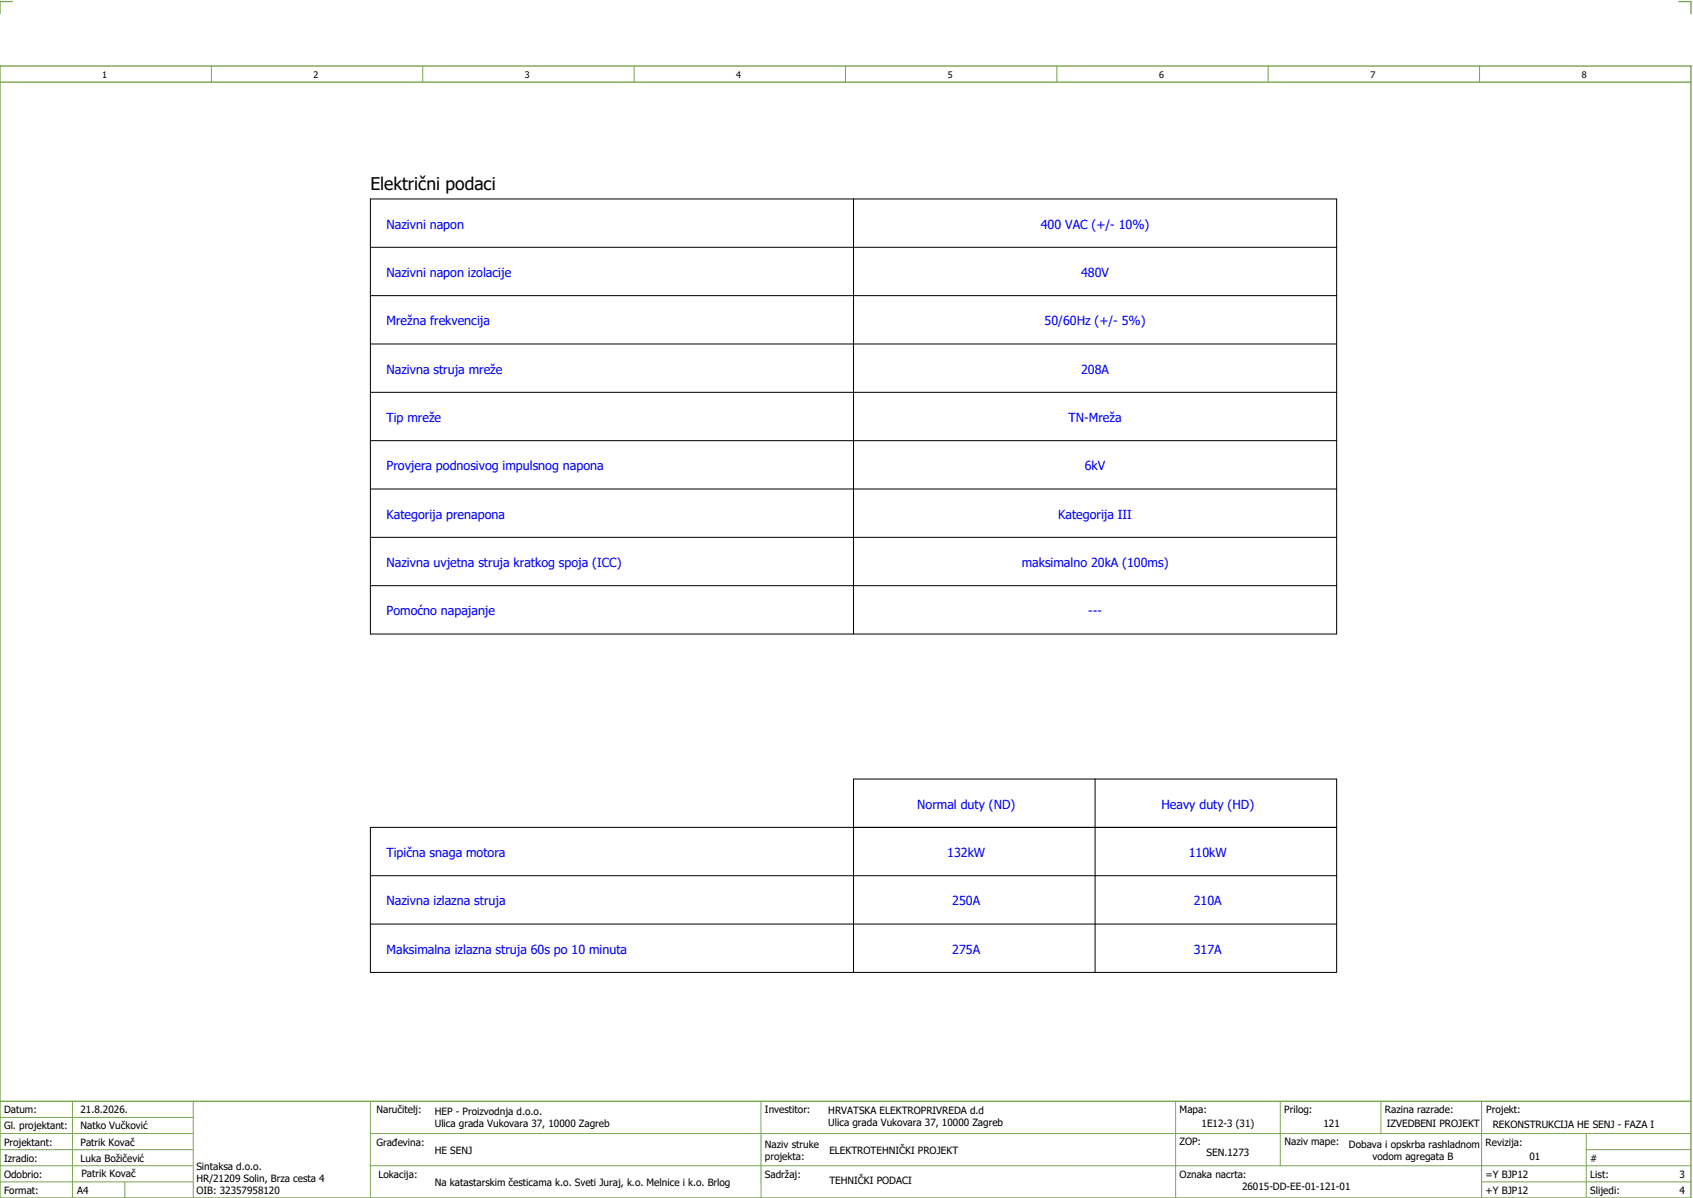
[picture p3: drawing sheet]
<svg xmlns="http://www.w3.org/2000/svg" width="421mm" height="297mm" viewBox="0 0 421 297" stroke-linecap="round" stroke-linejoin="round" font-family="sans-serif">
<defs><g id="words">
<text font-size="4.3" x="92" y="47.1">Električni podaci</text>
<g font-size="3.1" fill="#00f">
<text x="96" y="56.8">Nazivni napon</text>
<text x="258.5" y="56.8">400 VAC (+/- 10%)</text>
<text x="96" y="68.8">Nazivni napon izolacije</text>
<text x="268.5" y="68.8">480V</text>
<text x="96" y="80.8">Mrežna frekvencija</text>
<text x="259.5" y="80.8">50/60Hz (+/- 5%)</text>
<text x="96" y="92.8">Nazivna struja mreže</text>
<text x="268.5" y="92.8">208A</text>
<text x="96" y="104.8">Tip mreže</text>
<text x="265.4" y="104.8">TN-Mreža</text>
<text x="96" y="116.8">Provjera podnosivog impulsnog napona</text>
<text x="269.5" y="116.8">6kV</text>
<text x="96" y="128.8">Kategorija prenapona</text>
<text x="262.8" y="128.8">Kategorija III</text>
<text x="96" y="140.8">Nazivna uvjetna struja kratkog spoja (ICC)</text>
<text x="253.8" y="140.8">maksimalno 20kA (100ms)</text>
<text x="96" y="152.8">Pomoćno napajanje</text>
<text x="270.3" y="152.8">---</text>
<text x="227.8" y="200.8">Normal duty (ND)</text>
<text x="288.5" y="200.8">Heavy duty (HD)</text>
<text x="96" y="212.8">Tipična snaga motora</text>
<text x="235.3" y="212.8">132kW</text>
<text x="295.3" y="212.8">110kW</text>
<text x="96" y="224.8">Nazivna izlazna struja</text>
<text x="236.5" y="224.8">250A</text>
<text x="296.5" y="224.8">210A</text>
<text x="96" y="236.8">Maksimalna izlazna struja 60s po 10 minuta</text>
<text x="236.5" y="236.8">275A</text>
<text x="296.5" y="236.8">317A</text>
</g>
<g font-size="2.5">
<text x="1" y="276.4">Datum:</text>
<text x="1" y="280.4">Gl. projektant:</text>
<text x="20" y="276.4">21.8.2026.</text>
<text x="20" y="280.4">Natko Vučković</text>
<text x="93.5" y="276.4">Naručitelj:</text>
<text x="108" y="276.9">HEP - Proizvodnja d.o.o.</text>
<text x="108" y="279.9">Ulica grada Vukovara 37, 10000 Zagreb</text>
<text x="190" y="276.4">Investitor:</text>
<text x="205.7" y="276.6">HRVATSKA ELEKTROPRIVREDA d.d</text>
<text x="205.7" y="279.6">Ulica grada Vukovara 37, 10000 Zagreb</text>
<text x="293" y="276.4">Mapa:</text>
<text x="298.4" y="279.9">1E12-3 (31)</text>
<text x="319" y="276.4">Prilog:</text>
<text x="328.7" y="279.9">121</text>
<text x="344" y="276.4">Razina razrade:</text>
<text x="344.4" y="279.9">IZVEDBENI PROJEKT</text>
<text x="369.2" y="276.3">Projekt:</text>
<text x="370.8" y="279.9">REKONSTRUKCIJA HE SENJ - FAZA I</text>
<text x="1" y="284.4">Projektant:</text>
<text x="20" y="284.4">Patrik Kovač</text>
<text x="93.5" y="284.4">Građevina:</text>
<text x="108" y="286.4">HE SENJ</text>
<text x="190" y="284.9">Naziv struke</text>
<text x="190" y="287.9">projekta:</text>
<text x="206" y="286.5">ELEKTROTEHNIČKI PROJEKT</text>
<text x="293" y="284.3">ZOP:</text>
<text x="299.7" y="286.9">SEN.1273</text>
<text x="319" y="284.3">Naziv mape:</text>
<text x="335.1" y="285">Dobava i opskrba rashladnom</text>
<text x="340.9" y="288">vodom agregata B</text>
<text x="369" y="284.4">Revizija:</text>
<text x="379.9" y="287.9">01</text>
<text x="1" y="288.4">Izradio:</text>
<text x="1" y="292.4">Odobrio:</text>
<text x="20" y="288.4">Luka Božičević</text>
<text x="20.2" y="292.3">Patrik Kovač</text>
<text x="48.8" y="290.4">Sintaksa d.o.o.</text>
<text x="48.8" y="293.4">HR/21209 Solin, Brza cesta 4</text>
<text x="94" y="292.4">Lokacija:</text>
<text x="190" y="292.4">Sadržaj:</text>
<text x="206" y="293.9">TEHNIČKI PODACI</text>
<text x="293" y="292.4">Oznaka nacrta:</text>
<text x="369" y="292.4">=Y BJP12</text>
<text x="395" y="292.4">List:</text>
<text x="395" y="288.4">#</text>
<text x="417.1" y="292.4">3</text>
<text x="1" y="296.4">Format:</text>
<text x="19.2" y="296.4">A4</text>
<text x="48.8" y="296.4">OIB: 32357958120</text>
<text x="108" y="294.4">Na katastarskim česticama k.o. Sveti Juraj, k.o. Melnice i k.o. Brlog</text>
<text x="308.5" y="295.4">26015-DD-EE-01-121-01</text>
<text x="369" y="296.4">+Y BJP12</text>
<text x="395" y="296.4">Slijedi:</text>
<text x="417.1" y="296.4">4</text>
</g>
<g font-size="2.2">
<text x="25.4" y="19.4">1</text>
<text x="77.9" y="19.4">2</text>
<text x="130.4" y="19.4">3</text>
<text x="182.9" y="19.4">4</text>
<text x="235.4" y="19.4">5</text>
<text x="287.9" y="19.4">6</text>
<text x="340.4" y="19.4">7</text>
<text x="392.9" y="19.4">8</text>
</g>
</g></defs>
<path d="M0 16.4h420v281h-420zM3 .4h-3v3M417 .4h3v3M0 20.4h420M0 273.4h420" fill="none" stroke="#7ca552" stroke-width=".35"/>
<g fill="none" stroke="#7ca552" stroke-width=".25">
<path d="M52.5 16.4v4M105 16.4v4M157.5 16.4v4M210 16.4v4M262.5 16.4v4M315 16.4v4M367.5 16.4v4M0 277.4h48M18 273.4v24M48 273.4v24M92 273.4v24M189 273.4v24"/>
<path d="M292 273.4v23.8M318 273.4v16M343 273.4v8M368 273.4v23.8M0 281.4h48M0 285.4h47.8M0 293.4h47.8M31 293.4v4M47.8 289.4h-47.8M92 281.4h328M92 289.4h328M368 293.4h52"/>
<path d="M394 285.4h26M394 281.4v15.8"/>
</g>
<g fill="none" stroke="#000" stroke-width=".25">
<path d="M92 49.4h240v108h-240zM212 49.4v108M92 61.4h240M92 73.4h240M92 85.4h240M92 97.4h240M92 109.4h240M92 121.4h240M92 133.4h240M92 145.4h240M272 193.4v48M92 217.4h240"/>
<path d="M332 205.4h-240v36h240v-48h-120v48M92 229.4h240"/>
</g>
<use href="#words"/>
</svg>
